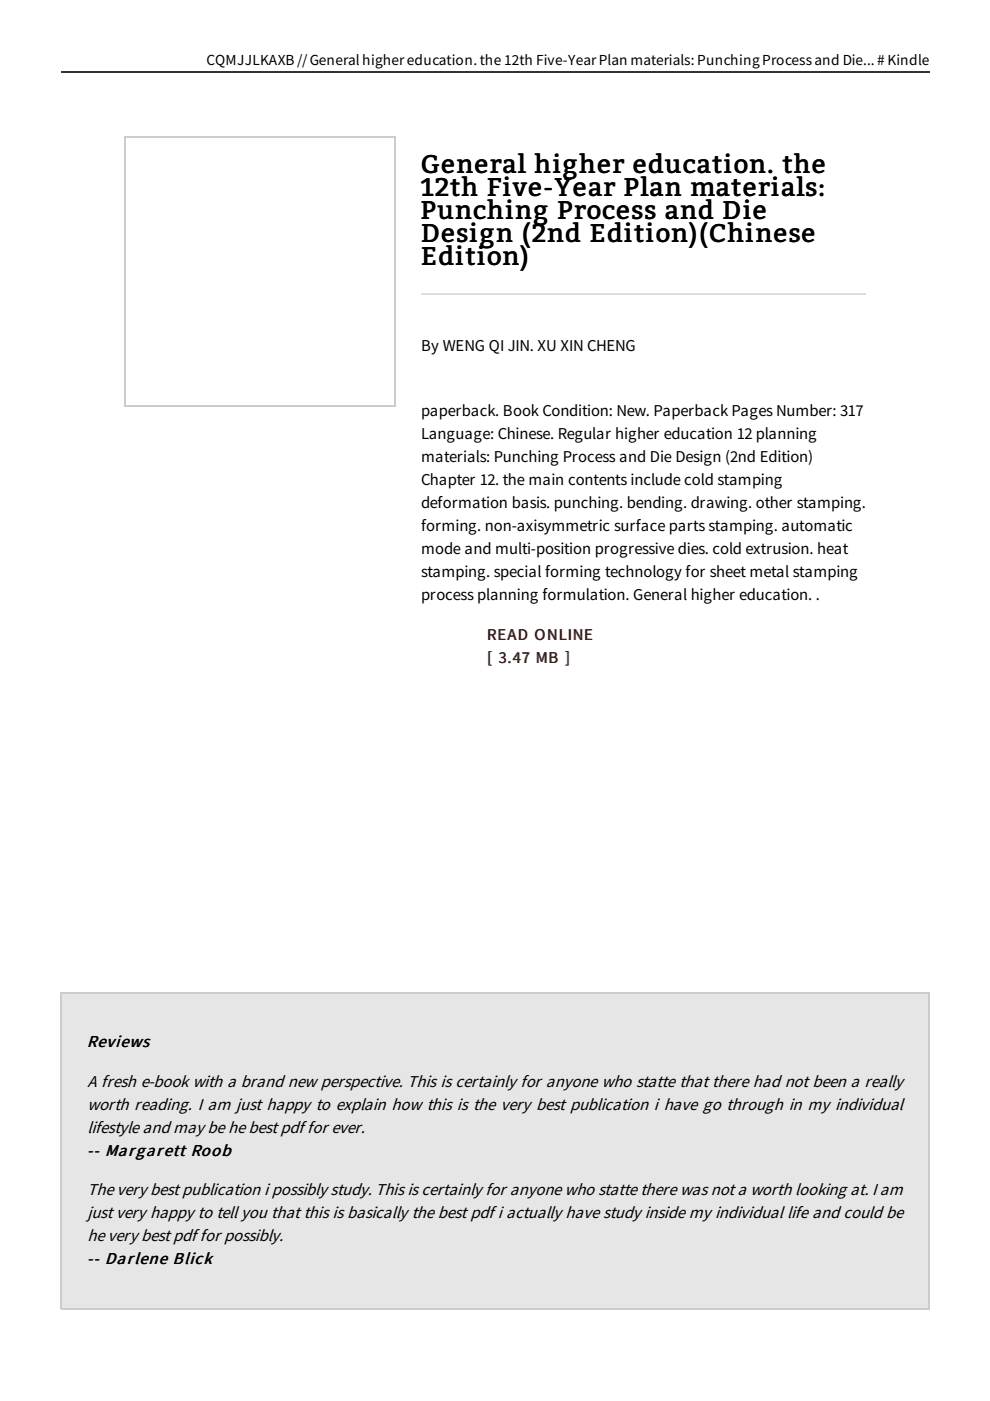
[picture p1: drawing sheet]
<svg xmlns="http://www.w3.org/2000/svg" width="210mm" height="297mm" viewBox="0 0 210 297" stroke-linecap="round" stroke-linejoin="round" font-family="sans-serif">
<defs><g id="words">
<g font-size="5.4">
<text x="89.1" y="36.7">General higher education. the</text>
<text x="89.1" y="41.6">12th Five-Year Plan materials:</text>
<text x="89.1" y="46.5">Punching Process and Die</text>
<text x="89.1" y="51.3">Design (2nd Edition)(Chinese</text>
<text x="89.1" y="56.2">Edition)</text>
</g>
<g font-size="3.7">
<text x="18.4" y="222">Reviews</text>
<text x="18.6" y="230.4">A fresh e-book with a brand new perspective. This is certainly for anyone who statte that there had not been a really</text>
<text x="18.6" y="235.3">worth reading. I am just happy to explain how this is the very best publication i have go through in my individual</text>
<text x="18.4" y="245.1">-- Margarett Roob</text>
<text x="18.6" y="240.2">lifestyle and may be he best pdf for ever.</text>
<text x="18.6" y="253.5">The very best publication i possibly study. This is certainly for anyone who statte there was not a worth looking at. I am</text>
<text x="18.6" y="258.3">just very happy to tell you that this is basically the best pdf i actually have study inside my individual life and could be</text>
<text x="18.6" y="263.2">he very best pdf for possibly.</text>
<text x="18.4" y="268.1">-- Darlene Blick</text>
</g>
<g font-size="3.5">
<text x="89.3" y="74.4">By WENG QI JIN. XU XIN CHENG</text>
<text x="89.3" y="88.2">paperback. Book Condition: New. Paperback Pages Number: 317</text>
<text x="89.3" y="93.1">Language: Chinese. Regular higher education 12 planning</text>
<text x="89.3" y="97.9">materials: Punching Process and Die Design (2nd Edition)</text>
<text x="89.3" y="102.8">Chapter 12. the main contents include cold stamping</text>
<text x="89.3" y="107.7">deformation basis. punching. bending. drawing. other stamping.</text>
<text x="89.3" y="112.6">forming. non-axisymmetric surface parts stamping. automatic</text>
<text x="89.3" y="117.4">mode and multi-position progressive dies. cold extrusion. heat</text>
<text x="89.3" y="122.3">stamping. special forming technology for sheet metal stamping</text>
<text x="89.3" y="127.2">process planning formulation. General higher education. .</text>
</g>
<g font-size="3.5" fill="#801515">
<text x="103.2" y="135.6">READ ONLINE</text>
<text x="103.2" y="140.5">[ 3.47 MB ]</text>
</g>
<text font-size="3.3" x="43.8" y="13.7">CQMJJLKAXB//Generalhighereducation.the 12th Five-YearPlan materials:PunchingProcessand Die...# Kindle</text>
</g></defs>
<path d="M12.9 15.2h184.2" fill="none" stroke="#333" stroke-width=".27"/>
<path d="M89.3 62.3h94.3" fill="none" stroke="#ddd" stroke-width=".27"/>
<path d="M12.9 210.4h184.2v67.2h-184.2z" fill="#e6e6e6"/>
<path d="M26.4 29h57.5M26.6 28.9v57.4M83.7 28.9v57.4M26.4 86.2h57.5M12.9 210.5h184.2M13 210.4v67.2M197 210.4v67.2M12.9 277.4h184.2" fill="none" stroke="#ccc" stroke-width=".27"/>
<use href="#words"/>
</svg>
